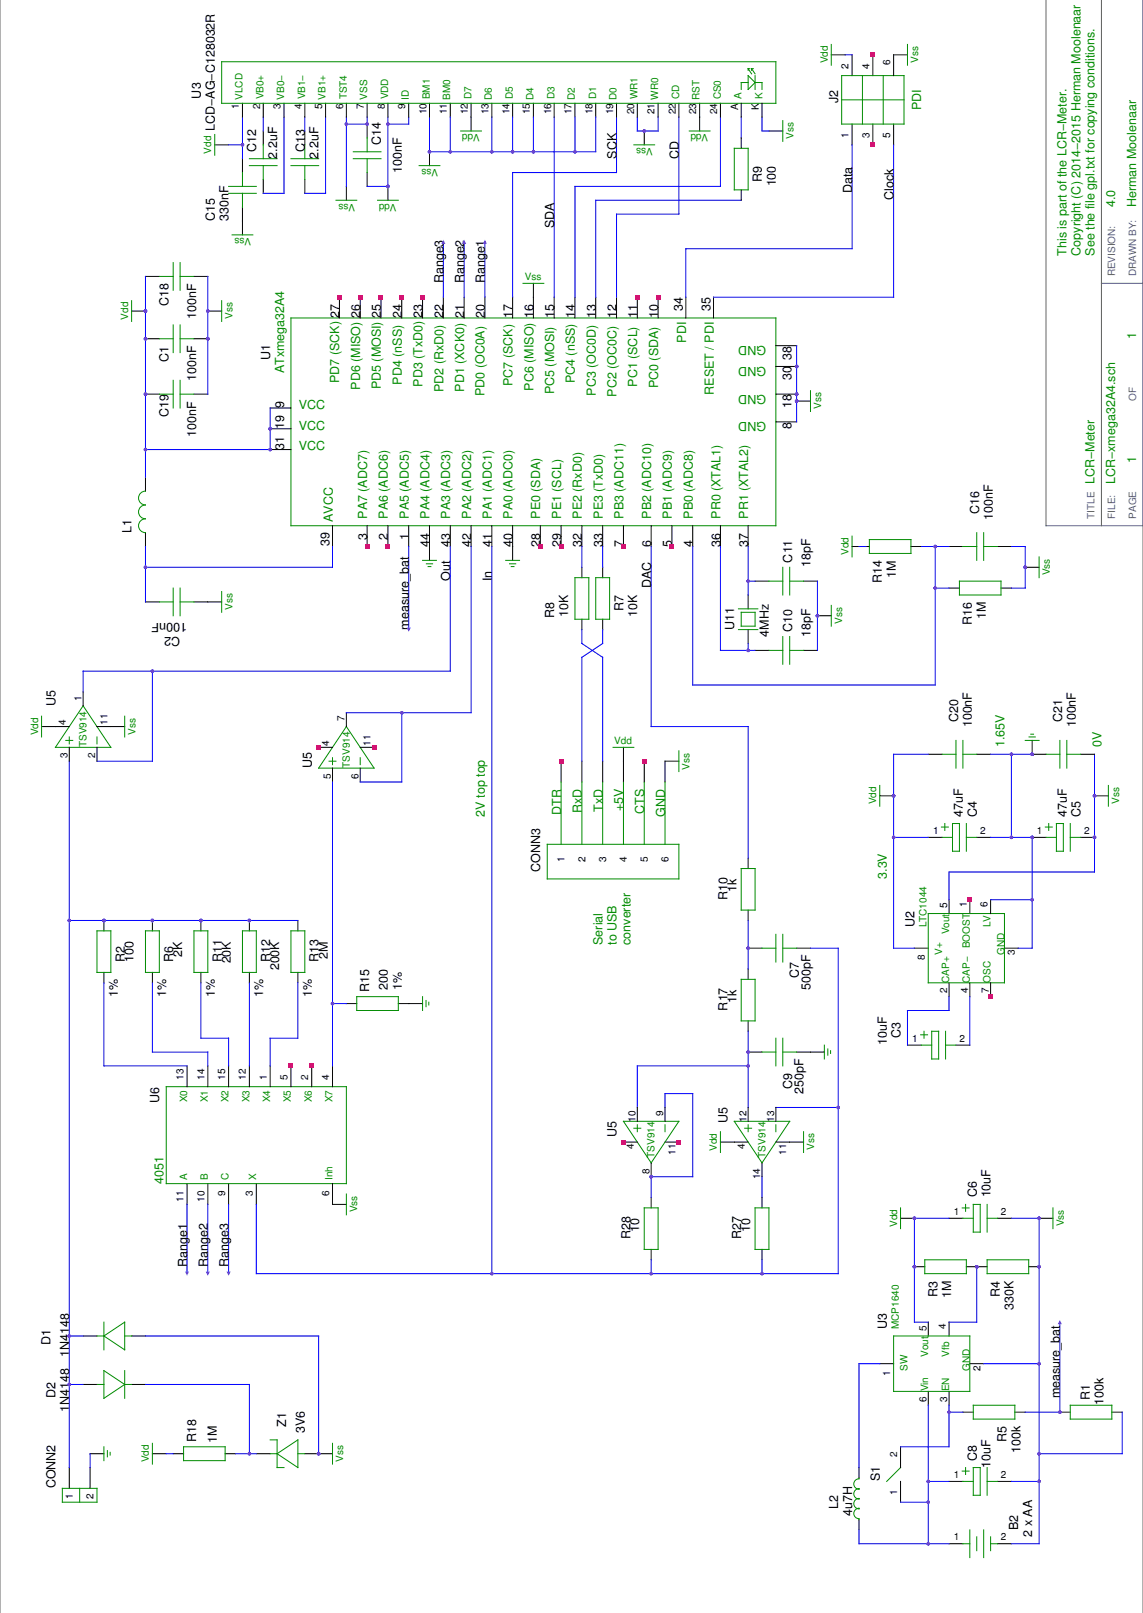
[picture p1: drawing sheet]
<svg xmlns="http://www.w3.org/2000/svg" width="419mm" height="592mm" viewBox="0 0 419 592" stroke-linecap="round" stroke-linejoin="round" font-family="sans-serif">
<defs><g id="words">
<g font-size="4.6">
<text x="73.7" y="36.1" transform="rotate(-90 73.7 36.1)">U3</text>
<text x="307.3" y="37.9" transform="rotate(-90 307.3 37.9)">J2</text>
<text x="78.7" y="48" transform="rotate(-90 78.7 48)">LCD−AG−C128032R</text>
<text x="139.7" y="53.1" transform="rotate(-90 139.7 53.1)">C14</text>
<text x="94" y="55.7" transform="rotate(-90 94 55.7)">C12</text>
<text x="101.6" y="58.2" transform="rotate(-90 101.6 58.2)">2.2uF</text>
<text x="111.8" y="55.7" transform="rotate(-90 111.8 55.7)">C13</text>
<text x="116.8" y="58.2" transform="rotate(-90 116.8 58.2)">2.2uF</text>
<text x="226.1" y="58.2" transform="rotate(-90 226.1 58.2)">SCK</text>
<text x="248.9" y="58.2" transform="rotate(-90 248.9 58.2)">CD</text>
<text x="147.3" y="63.3" transform="rotate(-90 147.3 63.3)">100nF</text>
<text x="279.4" y="66.6" transform="rotate(-90 279.4 66.6)">R9</text>
<text x="284.5" y="68.4" transform="rotate(-90 284.5 68.4)">100</text>
<text x="312.4" y="70.9" transform="rotate(-90 312.4 70.9)">Data</text>
<text x="327.7" y="73.4" transform="rotate(-90 327.7 73.4)">Clock</text>
<text x="78.7" y="81.1" transform="rotate(-90 78.7 81.1)">C15</text>
<text x="83.8" y="81.1" transform="rotate(-90 83.8 81.1)">330nF</text>
<text x="203.2" y="83.6" transform="rotate(-90 203.2 83.6)">SDA</text>
<text x="162.6" y="103.9" transform="rotate(-90 162.6 103.9)">Range3</text>
<text x="170.2" y="103.9" transform="rotate(-90 170.2 103.9)">Range2</text>
<text x="177.8" y="103.9" transform="rotate(-90 177.8 103.9)">Range1</text>
<text x="61.8" y="112.3" transform="rotate(-90 61.8 112.3)">C18</text>
<text x="71.9" y="116.9" transform="rotate(-90 71.9 116.9)">100nF</text>
<text x="250.3" y="114.2" transform="rotate(-90 250.3 114.2)">34</text>
<text x="260.5" y="114.2" transform="rotate(-90 260.5 114.2)">35</text>
<text x="99.1" y="131.9" transform="rotate(-90 99.1 131.9)">U1</text>
<text x="290.3" y="131.9" transform="rotate(-90 290.3 131.9)">38</text>
<text x="61.8" y="132.6" transform="rotate(-90 61.8 132.6)">C1</text>
<text x="71.9" y="139.8" transform="rotate(-90 71.9 139.8)">100nF</text>
<text x="290.3" y="139.5" transform="rotate(-90 290.3 139.5)">30</text>
<text x="104.1" y="149.6" transform="rotate(-90 104.1 149.6)">9</text>
<text x="290.3" y="149.7" transform="rotate(-90 290.3 149.7)">18</text>
<text x="61.8" y="153" transform="rotate(-90 61.8 153)">C19</text>
<text x="71.9" y="160.1" transform="rotate(-90 71.9 160.1)">100nF</text>
<text x="104.1" y="157.3" transform="rotate(-90 104.1 157.3)">19</text>
<text x="290.3" y="157.3" transform="rotate(-90 290.3 157.3)">8</text>
<text x="104.1" y="164.9" transform="rotate(-90 104.1 164.9)">31</text>
<text x="359" y="188.5" transform="rotate(-90 359 188.5)">C16</text>
<text x="364" y="190.6" transform="rotate(-90 364 190.6)">100nF</text>
<text x="48.3" y="195.4" transform="rotate(-90 48.3 195.4)">L1</text>
<text x="134.6" y="197.9" transform="rotate(-90 134.6 197.9)">3</text>
<text x="142.2" y="197.9" transform="rotate(-90 142.2 197.9)">2</text>
<text x="149.9" y="197.9" transform="rotate(-90 149.9 197.9)">1</text>
<text x="120.8" y="200.3" transform="rotate(-90 120.8 200.3)">39</text>
<text x="157.5" y="200.4" transform="rotate(-90 157.5 200.4)">44</text>
<text x="165.1" y="200.4" transform="rotate(-90 165.1 200.4)">43</text>
<text x="172.7" y="200.4" transform="rotate(-90 172.7 200.4)">42</text>
<text x="180.3" y="200.4" transform="rotate(-90 180.3 200.4)">41</text>
<text x="188" y="200.4" transform="rotate(-90 188 200.4)">40</text>
<text x="198.1" y="200.4" transform="rotate(-90 198.1 200.4)">28</text>
<text x="205.7" y="200.4" transform="rotate(-90 205.7 200.4)">29</text>
<text x="213.4" y="200.4" transform="rotate(-90 213.4 200.4)">32</text>
<text x="221" y="200.4" transform="rotate(-90 221 200.4)">33</text>
<text x="228.6" y="200.4" transform="rotate(-90 228.6 200.4)">7</text>
<text x="238.8" y="200.4" transform="rotate(-90 238.8 200.4)">6</text>
<text x="246.4" y="200.4" transform="rotate(-90 246.4 200.4)">5</text>
<text x="254" y="200.4" transform="rotate(-90 254 200.4)">4</text>
<text x="264.2" y="200.4" transform="rotate(-90 264.2 200.4)">36</text>
<text x="274.3" y="200.4" transform="rotate(-90 274.3 200.4)">37</text>
<text x="290.4" y="206.3" transform="rotate(-90 290.4 206.3)">C11</text>
<text x="297.2" y="208.1" transform="rotate(-90 297.2 208.1)">18pF</text>
<text x="165.1" y="213.1" transform="rotate(-90 165.1 213.1)">Out</text>
<text x="180.3" y="213.1" transform="rotate(-90 180.3 213.1)">In</text>
<text x="238.8" y="215.7" transform="rotate(-90 238.8 215.7)">DAC</text>
<text x="323.4" y="213.9" transform="rotate(-90 323.4 213.9)">R14</text>
<text x="328.5" y="211.9" transform="rotate(-90 328.5 211.9)">1M</text>
<text x="203.2" y="226.6" transform="rotate(-90 203.2 226.6)">R8</text>
<text x="208.3" y="226.4" transform="rotate(-90 208.3 226.4)">10K</text>
<text x="228.6" y="224.1" transform="rotate(-90 228.6 224.1)">R7</text>
<text x="233.7" y="226.4" transform="rotate(-90 233.7 226.4)">10K</text>
<text x="361.5" y="227.1" transform="rotate(-90 361.5 227.1)">1M</text>
<text x="66" y="233.5" transform="rotate(-180 66 233.5)">C2</text>
<text x="68.6" y="228.4" transform="rotate(-180 68.6 228.4)">100nF</text>
<text x="149.9" y="230.9" transform="rotate(-90 149.9 230.9)">measure_bat</text>
<text x="269.2" y="230.9" transform="rotate(-90 269.2 230.9)">U11</text>
<text x="281.9" y="233.5" transform="rotate(-90 281.9 233.5)">4MHz</text>
<text x="290.4" y="231.7" transform="rotate(-90 290.4 231.7)">C10</text>
<text x="297.2" y="233.5" transform="rotate(-90 297.2 233.5)">18pF</text>
<text x="356.4" y="229.2" transform="rotate(-90 356.4 229.2)">R16</text>
<text x="20.3" y="258.9" transform="rotate(-90 20.3 258.9)">U5</text>
<text x="351.4" y="264.7" transform="rotate(-90 351.4 264.7)">C20</text>
<text x="356.4" y="266.8" transform="rotate(-90 356.4 266.8)">100nF</text>
<text x="389.5" y="264.7" transform="rotate(-90 389.5 264.7)">C21</text>
<text x="394.5" y="266.8" transform="rotate(-90 394.5 266.8)">100nF</text>
<text x="114.3" y="281.7" transform="rotate(-90 114.3 281.7)">U5</text>
<text x="353.1" y="299.5" transform="rotate(-90 353.1 299.5)">47uF</text>
<text x="358.1" y="299.5" transform="rotate(-90 358.1 299.5)">C4</text>
<text x="391.2" y="299.5" transform="rotate(-90 391.2 299.5)">47uF</text>
<text x="396.2" y="299.5" transform="rotate(-90 396.2 299.5)">C5</text>
<text x="198.1" y="319.8" transform="rotate(-90 198.1 319.8)">CONN3</text>
<text x="266.7" y="330" transform="rotate(-90 266.7 330)">R10</text>
<text x="270" y="327.2" transform="rotate(-90 270 327.2)">1k</text>
<text x="335.3" y="340.1" transform="rotate(-90 335.3 340.1)">U2</text>
<text x="45.7" y="352.8" transform="rotate(-90 45.7 352.8)">R2</text>
<text x="49" y="352.9" transform="rotate(-90 49 352.9)">100</text>
<text x="63.5" y="352.8" transform="rotate(-90 63.5 352.8)">R6</text>
<text x="66.8" y="350.8" transform="rotate(-90 66.8 350.8)">2K</text>
<text x="81.3" y="352.8" transform="rotate(-90 81.3 352.8)">R11</text>
<text x="84.6" y="353.4" transform="rotate(-90 84.6 353.4)">20K</text>
<text x="99.1" y="352.8" transform="rotate(-90 99.1 352.8)">R12</text>
<text x="116.8" y="352.8" transform="rotate(-90 116.8 352.8)">R13</text>
<text x="120.2" y="351.6" transform="rotate(-90 120.2 351.6)">2M</text>
<text x="102.4" y="355.9" transform="rotate(-90 102.4 355.9)">200K</text>
<text x="293" y="358.7" transform="rotate(-90 293 358.7)">C7</text>
<text x="43.2" y="365.5" transform="rotate(-90 43.2 365.5)">1%</text>
<text x="61" y="365.5" transform="rotate(-90 61 365.5)">1%</text>
<text x="78.7" y="365.5" transform="rotate(-90 78.7 365.5)">1%</text>
<text x="96.5" y="365.5" transform="rotate(-90 96.5 365.5)">1%</text>
<text x="114.3" y="365.5" transform="rotate(-90 114.3 365.5)">1%</text>
<text x="135.4" y="363.8" transform="rotate(-90 135.4 363.8)">R15</text>
<text x="142.2" y="363" transform="rotate(-90 142.2 363)">200</text>
<text x="147.3" y="363" transform="rotate(-90 147.3 363)">1%</text>
<text x="297.2" y="363" transform="rotate(-90 297.2 363)">500pF</text>
<text x="266.7" y="370.6" transform="rotate(-90 266.7 370.6)">R17</text>
<text x="270" y="367.9" transform="rotate(-90 270 367.9)">1k</text>
<text x="325.1" y="383.3" transform="rotate(-90 325.1 383.3)">10uF</text>
<text x="330.2" y="380.8" transform="rotate(-90 330.2 380.8)">C3</text>
<text x="290.4" y="399.3" transform="rotate(-90 290.4 399.3)">C9</text>
<text x="294.6" y="401.1" transform="rotate(-90 294.6 401.1)">250pF</text>
<text x="58.4" y="404.4" transform="rotate(-90 58.4 404.4)">U6</text>
<text x="266.7" y="412" transform="rotate(-90 266.7 412)">U5</text>
<text x="226.1" y="417.1" transform="rotate(-90 226.1 417.1)">U5</text>
<text x="358.1" y="439.2" transform="rotate(-90 358.1 439.2)">C6</text>
<text x="363.2" y="439.2" transform="rotate(-90 363.2 439.2)">10uF</text>
<text x="231.1" y="454.4" transform="rotate(-90 231.1 454.4)">R28</text>
<text x="234.4" y="451.9" transform="rotate(-90 234.4 451.9)">10</text>
<text x="271.8" y="454.4" transform="rotate(-90 271.8 454.4)">R27</text>
<text x="275" y="451.9" transform="rotate(-90 275 451.9)">10</text>
<text x="68.6" y="464.6" transform="rotate(-90 68.6 464.6)">Range1</text>
<text x="76.2" y="464.6" transform="rotate(-90 76.2 464.6)">Range2</text>
<text x="83.8" y="464.6" transform="rotate(-90 83.8 464.6)">Range3</text>
<text x="343.7" y="475.5" transform="rotate(-90 343.7 475.5)">R3</text>
<text x="348.8" y="476.1" transform="rotate(-90 348.8 476.1)">1M</text>
<text x="366.6" y="475.5" transform="rotate(-90 366.6 475.5)">R4</text>
<text x="371.6" y="480.4" transform="rotate(-90 371.6 480.4)">330K</text>
<text x="325.1" y="487.5" transform="rotate(-90 325.1 487.5)">U3</text>
<text x="18.6" y="493.3" transform="rotate(-90 18.6 493.3)">D1</text>
<text x="25.4" y="497.6" transform="rotate(-90 25.4 497.6)">1N4148</text>
<text x="20.3" y="512.9" transform="rotate(-90 20.3 512.9)">D2</text>
<text x="388.6" y="512.9" transform="rotate(-90 388.6 512.9)">measure_bat</text>
<text x="399.6" y="513.6" transform="rotate(-90 399.6 513.6)">R1</text>
<text x="404.7" y="515.2" transform="rotate(-90 404.7 515.2)">100k</text>
<text x="25.4" y="517.9" transform="rotate(-90 25.4 517.9)">1N4148</text>
<text x="104.9" y="523.3" transform="rotate(-90 104.9 523.3)">Z1</text>
<text x="111.8" y="525.6" transform="rotate(-90 111.8 525.6)">3V6</text>
<text x="71.9" y="528.9" transform="rotate(-90 71.9 528.9)">R18</text>
<text x="79.5" y="529.4" transform="rotate(-90 79.5 529.4)">1M</text>
<text x="369.1" y="528.9" transform="rotate(-90 369.1 528.9)">R5</text>
<text x="374.2" y="533" transform="rotate(-90 374.2 533)">100k</text>
<text x="358.1" y="535.7" transform="rotate(-90 358.1 535.7)">C8</text>
<text x="363.2" y="538.3" transform="rotate(-90 363.2 538.3)">10uF</text>
<text x="20.3" y="545.9" transform="rotate(-90 20.3 545.9)">CONN2</text>
<text x="322.6" y="543.3" transform="rotate(-90 322.6 543.3)">S1</text>
<text x="307.3" y="553.5" transform="rotate(-90 307.3 553.5)">L2</text>
<text x="312.4" y="556" transform="rotate(-90 312.4 556)">4u7H</text>
<text x="373.4" y="561.1" transform="rotate(-90 373.4 561.1)">B2</text>
<text x="378.5" y="563.7" transform="rotate(-90 378.5 563.7)">2 x AA</text>
</g>
<g font-size="4.6" fill="#008b00">
<text x="337.8" y="40.4" transform="rotate(-90 337.8 40.4)">PDI</text>
<text x="408.9" y="76" transform="rotate(-90 408.9 76)">4.0</text>
<text x="416.6" y="76" transform="rotate(-90 416.6 76)">Herman Moolenaar</text>
<text x="391" y="93.8" transform="rotate(-90 391 93.8)">This is part of the LCR−Meter.</text>
<text x="396.2" y="93.8" transform="rotate(-90 396.2 93.8)">Copyright (C) 2014−2015 Herman Moolenaar</text>
<text x="401.3" y="93.8" transform="rotate(-90 401.3 93.8)">See the file gpl.txt for copying conditions.</text>
<text x="251.6" y="125.7" transform="rotate(-90 251.6 125.7)">PDI</text>
<text x="416.6" y="124.2" transform="rotate(-90 416.6 124.2)">1</text>
<text x="280.9" y="126.9" transform="rotate(-180 280.9 126.9)">GND</text>
<text x="104.1" y="136.9" transform="rotate(-90 104.1 136.9)">ATxmega32A4</text>
<text x="280.9" y="134.6" transform="rotate(-180 280.9 134.6)">GND</text>
<text x="124.3" y="140.4" transform="rotate(-90 124.3 140.4)">PD7 (SCK) 27</text>
<text x="132.1" y="143" transform="rotate(-90 132.1 143)">PD6 (MISO) 26</text>
<text x="139.7" y="142.8" transform="rotate(-90 139.7 142.8)">PD5 (MOSI) 25</text>
<text x="147.3" y="141" transform="rotate(-90 147.3 141)">PD4 (nSS) 24</text>
<text x="154.9" y="141.9" transform="rotate(-90 154.9 141.9)">PD3 (TxD0) 23</text>
<text x="162.6" y="143.7" transform="rotate(-90 162.6 143.7)">PD2 (RxD0) 22</text>
<text x="170.2" y="143.7" transform="rotate(-90 170.2 143.7)">PD1 (XCK0) 21</text>
<text x="188" y="141.6" transform="rotate(-90 188 141.6)">PC7 (SCK) 17</text>
<text x="195.6" y="143.3" transform="rotate(-90 195.6 143.3)">PC6 (MISO) 16</text>
<text x="210.8" y="140.6" transform="rotate(-90 210.8 140.6)">PC4 (nSS) 14</text>
<text x="233.7" y="141.9" transform="rotate(-90 233.7 141.9)">PC1 (SCL) 11</text>
<text x="241.3" y="142.5" transform="rotate(-90 241.3 142.5)">PC0 (SDA) 10</text>
<text x="109.5" y="149.9">VCC</text>
<text x="177.7" y="145.3" transform="rotate(-90 177.7 145.3)">PD0 (OC0A) 20</text>
<text x="203.2" y="144.7" transform="rotate(-90 203.2 144.7)">PC5 (MOSI) 15</text>
<text x="218.4" y="145.1" transform="rotate(-90 218.4 145.1)">PC3 (OC0D) 13</text>
<text x="226.1" y="145.4" transform="rotate(-90 226.1 145.4)">PC2 (OC0C) 12</text>
<text x="261.7" y="144.8" transform="rotate(-90 261.7 144.8)">RESET / PDI</text>
<text x="280.9" y="144.7" transform="rotate(-180 280.9 144.7)">GND</text>
<text x="280.9" y="154.9" transform="rotate(-180 280.9 154.9)">GND</text>
<text x="109.5" y="157.5">VCC</text>
<text x="109.5" y="165.2">VCC</text>
<text x="416.6" y="170" transform="rotate(-90 416.6 170)">1</text>
<text x="401.3" y="177.6" transform="rotate(-90 401.3 177.6)">LCR−Meter</text>
<text x="408.9" y="177.6" transform="rotate(-90 408.9 177.6)">LCR−xmega32A4.sch</text>
<text x="122" y="191.4" transform="rotate(-90 122 191.4)">AVCC</text>
<text x="134.6" y="190.3" transform="rotate(-90 134.6 190.3)">PA7 (ADC7)</text>
<text x="142.2" y="190.3" transform="rotate(-90 142.2 190.3)">PA6 (ADC6)</text>
<text x="149.9" y="190.3" transform="rotate(-90 149.9 190.3)">PA5 (ADC5)</text>
<text x="157.5" y="190.3" transform="rotate(-90 157.5 190.3)">PA4 (ADC4)</text>
<text x="165.1" y="190.3" transform="rotate(-90 165.1 190.3)">PA3 (ADC3)</text>
<text x="172.7" y="190.3" transform="rotate(-90 172.7 190.3)">PA2 (ADC2)</text>
<text x="180.3" y="190.3" transform="rotate(-90 180.3 190.3)">PA1 (ADC1)</text>
<text x="188" y="190.3" transform="rotate(-90 188 190.3)">PA0 (ADC0)</text>
<text x="198.1" y="190.3" transform="rotate(-90 198.1 190.3)">PE0 (SDA)</text>
<text x="205.7" y="190.3" transform="rotate(-90 205.7 190.3)">PE1 (SCL)</text>
<text x="213.4" y="190.3" transform="rotate(-90 213.4 190.3)">PE2 (RxD0)</text>
<text x="221" y="190.3" transform="rotate(-90 221 190.3)">PE3 (TxD0)</text>
<text x="228.6" y="190.3" transform="rotate(-90 228.6 190.3)">PB3 (ADC11)</text>
<text x="238.8" y="190.3" transform="rotate(-90 238.8 190.3)">PB2 (ADC10)</text>
<text x="246.4" y="190.3" transform="rotate(-90 246.4 190.3)">PB1 (ADC9)</text>
<text x="254" y="190.3" transform="rotate(-90 254 190.3)">PB0 (ADC8)</text>
<text x="264.2" y="190.3" transform="rotate(-90 264.2 190.3)">PR0 (XTAL1)</text>
<text x="274.3" y="190.3" transform="rotate(-90 274.3 190.3)">PR1 (XTAL2)</text>
<text x="368.3" y="274.1" transform="rotate(-90 368.3 274.1)">1.65V</text>
<text x="403.9" y="274.1" transform="rotate(-90 403.9 274.1)">0V</text>
<text x="177.8" y="299.5" transform="rotate(-90 177.8 299.5)">2V top top</text>
<text x="205.7" y="298.8" transform="rotate(-90 205.7 298.8)">DTR</text>
<text x="213.4" y="298.3" transform="rotate(-90 213.4 298.3)">RxD</text>
<text x="221" y="297.8" transform="rotate(-90 221 297.8)">TxD</text>
<text x="228.5" y="297.6" transform="rotate(-90 228.5 297.6)">+5V</text>
<text x="236.2" y="298.5" transform="rotate(-90 236.2 298.5)">CTS</text>
<text x="243.8" y="299.5" transform="rotate(-90 243.8 299.5)">GND</text>
<text x="325.1" y="322.4" transform="rotate(-90 325.1 322.4)">3.3V</text>
<text x="220.9" y="346.6" transform="rotate(-90 220.9 346.6)">Serial</text>
<text x="226" y="346.6" transform="rotate(-90 226 346.6)">to USB</text>
<text x="231.1" y="346.6" transform="rotate(-90 231.1 346.6)">converter</text>
<text x="59.9" y="434.1" transform="rotate(-90 59.9 434.1)">4051</text>
</g>
<g font-size="3.7" fill="#008b00">
<text x="303.5" y="23.3" transform="rotate(-90 303.5 23.3)">Vdd</text>
<text x="336.7" y="23.1" transform="rotate(-90 336.7 23.1)">Vss</text>
<text x="88.9" y="36.6" transform="rotate(-90 88.9 36.6)">VLCD</text>
<text x="96.6" y="36.5" transform="rotate(-90 96.6 36.5)">VB0+</text>
<text x="104.1" y="36.6" transform="rotate(-90 104.1 36.6)">VB0−</text>
<text x="111.9" y="36.5" transform="rotate(-90 111.9 36.5)">VB1−</text>
<text x="119.4" y="36.6" transform="rotate(-90 119.4 36.6)">VB1+</text>
<text x="127.1" y="36.5" transform="rotate(-90 127.1 36.5)">TST4</text>
<text x="134.6" y="36.6" transform="rotate(-90 134.6 36.6)">VSS</text>
<text x="142.4" y="36.5" transform="rotate(-90 142.4 36.5)">VDD</text>
<text x="149.9" y="36.6" transform="rotate(-90 149.9 36.6)">ID</text>
<text x="157.6" y="36.5" transform="rotate(-90 157.6 36.5)">BM1</text>
<text x="165.1" y="36.6" transform="rotate(-90 165.1 36.6)">BM0</text>
<text x="172.8" y="36.5" transform="rotate(-90 172.8 36.5)">D7</text>
<text x="180.3" y="36.6" transform="rotate(-90 180.3 36.6)">D6</text>
<text x="188.1" y="36.5" transform="rotate(-90 188.1 36.5)">D5</text>
<text x="195.6" y="36.6" transform="rotate(-90 195.6 36.6)">D4</text>
<text x="203.3" y="36.5" transform="rotate(-90 203.3 36.5)">D3</text>
<text x="210.8" y="36.6" transform="rotate(-90 210.8 36.6)">D2</text>
<text x="218.6" y="36.5" transform="rotate(-90 218.6 36.5)">D1</text>
<text x="226.1" y="36.6" transform="rotate(-90 226.1 36.6)">D0</text>
<text x="233.8" y="36.5" transform="rotate(-90 233.8 36.5)">WR1</text>
<text x="241.3" y="36.6" transform="rotate(-90 241.3 36.6)">WR0</text>
<text x="249" y="36.5" transform="rotate(-90 249 36.5)">CD</text>
<text x="256.5" y="36.6" transform="rotate(-90 256.5 36.6)">RST</text>
<text x="264.3" y="36.5" transform="rotate(-90 264.3 36.5)">CS0</text>
<text x="271.9" y="36.5" transform="rotate(-90 271.9 36.5)">A</text>
<text x="279.5" y="36.5" transform="rotate(-90 279.5 36.5)">K</text>
<text x="175.9" y="49.3" transform="rotate(-180 175.9 49.3)">Vdd</text>
<text x="259.7" y="49.3" transform="rotate(-180 259.7 49.3)">Vdd</text>
<text x="291" y="51" transform="rotate(-90 291 51)">Vss</text>
<text x="77.5" y="56.3" transform="rotate(-90 77.5 56.3)">Vdd</text>
<text x="239.4" y="54.4" transform="rotate(-180 239.4 54.4)">Vss</text>
<text x="160.7" y="62" transform="rotate(-180 160.7 62)">Vss</text>
<text x="130.2" y="74.7" transform="rotate(-180 130.2 74.7)">Vss</text>
<text x="145.4" y="74.7" transform="rotate(-180 145.4 74.7)">Vdd</text>
<text x="92.1" y="87.4" transform="rotate(-180 92.1 87.4)">Vss</text>
<text x="192.4" y="102.7">Vss</text>
<text x="47" y="117.3" transform="rotate(-90 47 117.3)">Vdd</text>
<text x="85.2" y="117" transform="rotate(-90 85.2 117)">Vss</text>
<text x="301.1" y="150.1" transform="rotate(-90 301.1 150.1)">Vss</text>
<text x="311.1" y="203.6" transform="rotate(-90 311.1 203.6)">Vdd</text>
<text x="384.9" y="211" transform="rotate(-90 384.9 211)">Vss</text>
<text x="85.2" y="223.7" transform="rotate(-90 85.2 223.7)">Vss</text>
<text x="308.7" y="228.8" transform="rotate(-90 308.7 228.8)">Vss</text>
<text x="14" y="269.7" transform="rotate(-90 14 269.7)">Vdd</text>
<text x="49.7" y="269.4" transform="rotate(-90 49.7 269.4)">Vss</text>
<text x="31.7" y="274" transform="rotate(-90 31.7 274)">TSV914</text>
<text x="225.2" y="272.8">Vdd</text>
<text x="128.3" y="281.7" transform="rotate(-90 128.3 281.7)">TSV914</text>
<text x="252.9" y="282.4" transform="rotate(-90 252.9 282.4)">Vss</text>
<text x="321.3" y="295.1" transform="rotate(-90 321.3 295.1)">Vdd</text>
<text x="410.3" y="294.8" transform="rotate(-90 410.3 294.8)">Vss</text>
<text x="339.7" y="340.1" transform="rotate(-90 339.7 340.1)">LTC1044</text>
<text x="363.2" y="340.1" transform="rotate(-90 363.2 340.1)">LV</text>
<text x="348" y="342.7" transform="rotate(-90 348 342.7)">Vout</text>
<text x="355.6" y="347.8" transform="rotate(-90 355.6 347.8)">BOOST</text>
<text x="345.4" y="350.3" transform="rotate(-90 345.4 350.3)">V+</text>
<text x="368.3" y="350.3" transform="rotate(-90 368.3 350.3)">GND</text>
<text x="348" y="360.5" transform="rotate(-90 348 360.5)">CAP+</text>
<text x="355.6" y="360.5" transform="rotate(-90 355.6 360.5)">CAP−</text>
<text x="363.2" y="360.5" transform="rotate(-90 363.2 360.5)">OSC</text>
<text x="68.6" y="404.3" transform="rotate(-90 68.6 404.3)">X0</text>
<text x="76.2" y="404.3" transform="rotate(-90 76.2 404.3)">X1</text>
<text x="83.8" y="404.3" transform="rotate(-90 83.8 404.3)">X2</text>
<text x="91.4" y="404.3" transform="rotate(-90 91.4 404.3)">X3</text>
<text x="99.1" y="404.3" transform="rotate(-90 99.1 404.3)">X4</text>
<text x="106.7" y="404.3" transform="rotate(-90 106.7 404.3)">X5</text>
<text x="114.3" y="404.3" transform="rotate(-90 114.3 404.3)">X6</text>
<text x="121.9" y="404.3" transform="rotate(-90 121.9 404.3)">X7</text>
<text x="240" y="424.6" transform="rotate(-90 240 424.6)">TSV914</text>
<text x="262.9" y="422.1" transform="rotate(-90 262.9 422.1)">Vdd</text>
<text x="280.7" y="424.6" transform="rotate(-90 280.7 424.6)">TSV914</text>
<text x="298.6" y="421.8" transform="rotate(-90 298.6 421.8)">Vss</text>
<text x="68.6" y="432.9" transform="rotate(-90 68.6 432.9)">A</text>
<text x="76.2" y="432.9" transform="rotate(-90 76.2 432.9)">B</text>
<text x="83.8" y="432.9" transform="rotate(-90 83.8 432.9)">C</text>
<text x="94" y="432.9" transform="rotate(-90 94 432.9)">X</text>
<text x="121.9" y="432.9" transform="rotate(-90 121.9 432.9)">Inh</text>
<text x="130.9" y="444.7" transform="rotate(-90 130.9 444.7)">Vss</text>
<text x="390" y="449.8" transform="rotate(-90 390 449.8)">Vss</text>
<text x="328.9" y="450" transform="rotate(-90 328.9 450)">Vdd</text>
<text x="329.6" y="487.5" transform="rotate(-90 329.6 487.5)">MCP1640</text>
<text x="340.4" y="497.6" transform="rotate(-90 340.4 497.6)">Vout</text>
<text x="348" y="497.6" transform="rotate(-90 348 497.6)">Vfb</text>
<text x="332.7" y="502.7" transform="rotate(-90 332.7 502.7)">SW</text>
<text x="355.6" y="502.7" transform="rotate(-90 355.6 502.7)">GND</text>
<text x="340.4" y="510.3" transform="rotate(-90 340.4 510.3)">Vin</text>
<text x="348" y="510.3" transform="rotate(-90 348 510.3)">EN</text>
<text x="54.6" y="536.4" transform="rotate(-90 54.6 536.4)">Vdd</text>
<text x="125.9" y="536.1" transform="rotate(-90 125.9 536.1)">Vss</text>
</g>
<g font-size="3.7">
<text x="326.4" y="23.9" transform="rotate(-90 326.4 23.9)">6</text>
<text x="311.1" y="25.2" transform="rotate(-90 311.1 25.2)">2</text>
<text x="318.8" y="25.2" transform="rotate(-90 318.8 25.2)">4</text>
<text x="87.6" y="39.9" transform="rotate(-90 87.6 39.9)">1</text>
<text x="95.4" y="39.8" transform="rotate(-90 95.4 39.8)">2</text>
<text x="102.9" y="39.9" transform="rotate(-90 102.9 39.9)">3</text>
<text x="110.6" y="39.8" transform="rotate(-90 110.6 39.8)">4</text>
<text x="118.1" y="39.9" transform="rotate(-90 118.1 39.9)">5</text>
<text x="125.9" y="39.8" transform="rotate(-90 125.9 39.8)">6</text>
<text x="133.3" y="39.9" transform="rotate(-90 133.3 39.9)">7</text>
<text x="141.1" y="39.8" transform="rotate(-90 141.1 39.8)">8</text>
<text x="148.6" y="39.9" transform="rotate(-90 148.6 39.9)">9</text>
<text x="156.3" y="41.8" transform="rotate(-90 156.3 41.8)">10</text>
<text x="163.8" y="42" transform="rotate(-90 163.8 42)">11</text>
<text x="171.6" y="41.8" transform="rotate(-90 171.6 41.8)">12</text>
<text x="179.1" y="42" transform="rotate(-90 179.1 42)">13</text>
<text x="186.8" y="41.8" transform="rotate(-90 186.8 41.8)">14</text>
<text x="194.3" y="42" transform="rotate(-90 194.3 42)">15</text>
<text x="202.1" y="41.8" transform="rotate(-90 202.1 41.8)">16</text>
<text x="209.5" y="42" transform="rotate(-90 209.5 42)">17</text>
<text x="217.3" y="41.8" transform="rotate(-90 217.3 41.8)">18</text>
<text x="224.8" y="42" transform="rotate(-90 224.8 42)">19</text>
<text x="232.5" y="41.8" transform="rotate(-90 232.5 41.8)">20</text>
<text x="240" y="42" transform="rotate(-90 240 42)">21</text>
<text x="247.8" y="41.8" transform="rotate(-90 247.8 41.8)">22</text>
<text x="255.3" y="42" transform="rotate(-90 255.3 42)">23</text>
<text x="263" y="41.8" transform="rotate(-90 263 41.8)">24</text>
<text x="270.6" y="40.2" transform="rotate(-90 270.6 40.2)">A</text>
<text x="278.3" y="40.2" transform="rotate(-90 278.3 40.2)">K</text>
<text x="311.1" y="50.6" transform="rotate(-90 311.1 50.6)">1</text>
<text x="318.8" y="50.6" transform="rotate(-90 318.8 50.6)">3</text>
<text x="326.4" y="50.6" transform="rotate(-90 326.4 50.6)">5</text>
<text x="29.8" y="257" transform="rotate(-90 29.8 257)">1</text>
<text x="24.1" y="265.9" transform="rotate(-90 24.1 265.9)">4</text>
<text x="39.4" y="265.9" transform="rotate(-90 39.4 265.9)">11</text>
<text x="126.4" y="264.6" transform="rotate(-90 126.4 264.6)">7</text>
<text x="120.6" y="273.5" transform="rotate(-90 120.6 273.5)">4</text>
<text x="135.9" y="273.5" transform="rotate(-90 135.9 273.5)">11</text>
<text x="24.8" y="277.9" transform="rotate(-90 24.8 277.9)">3</text>
<text x="34.9" y="277.9" transform="rotate(-90 34.9 277.9)">2</text>
<text x="121.3" y="285.5" transform="rotate(-90 121.3 285.5)">5</text>
<text x="131.4" y="285.5" transform="rotate(-90 131.4 285.5)">6</text>
<text x="342.1" y="305.9">1</text>
<text x="359.4" y="305.9">2</text>
<text x="380.2" y="305.9">1</text>
<text x="397.5" y="305.9">2</text>
<text x="207" y="316" transform="rotate(-90 207 316)">1</text>
<text x="214.6" y="316" transform="rotate(-90 214.6 316)">2</text>
<text x="222.2" y="316" transform="rotate(-90 222.2 316)">3</text>
<text x="229.9" y="316" transform="rotate(-90 229.9 316)">4</text>
<text x="237.5" y="316" transform="rotate(-90 237.5 316)">5</text>
<text x="245.1" y="316" transform="rotate(-90 245.1 316)">6</text>
<text x="347.3" y="333.2" transform="rotate(-90 347.3 333.2)">5</text>
<text x="354.5" y="332.7" transform="rotate(-90 354.5 332.7)">1</text>
<text x="362.1" y="332.7" transform="rotate(-90 362.1 332.7)">6</text>
<text x="339.1" y="352.2" transform="rotate(-90 339.1 352.2)">8</text>
<text x="372.2" y="350.4" transform="rotate(-90 372.2 350.4)">3</text>
<text x="347.3" y="364.3" transform="rotate(-90 347.3 364.3)">2</text>
<text x="355" y="364.3" transform="rotate(-90 355 364.3)">4</text>
<text x="362.6" y="364.3" transform="rotate(-90 362.6 364.3)">7</text>
<text x="334.5" y="382.1">1</text>
<text x="351.8" y="382.1">2</text>
<text x="67.3" y="396" transform="rotate(-90 67.3 396)">13</text>
<text x="74.9" y="396" transform="rotate(-90 74.9 396)">14</text>
<text x="82.5" y="396" transform="rotate(-90 82.5 396)">15</text>
<text x="90.2" y="396" transform="rotate(-90 90.2 396)">12</text>
<text x="97.8" y="396" transform="rotate(-90 97.8 396)">1</text>
<text x="105.4" y="396" transform="rotate(-90 105.4 396)">5</text>
<text x="113" y="396" transform="rotate(-90 113 396)">2</text>
<text x="120.6" y="396" transform="rotate(-90 120.6 396)">4</text>
<text x="233" y="411.5" transform="rotate(-90 233 411.5)">10</text>
<text x="243.2" y="409.5" transform="rotate(-90 243.2 409.5)">9</text>
<text x="273.7" y="411.5" transform="rotate(-90 273.7 411.5)">12</text>
<text x="283.8" y="411.5" transform="rotate(-90 283.8 411.5)">13</text>
<text x="232.4" y="421.6" transform="rotate(-90 232.4 421.6)">4</text>
<text x="247.6" y="423.6" transform="rotate(-90 247.6 423.6)">11</text>
<text x="273" y="421.6" transform="rotate(-90 273 421.6)">4</text>
<text x="288.3" y="423.6" transform="rotate(-90 288.3 423.6)">11</text>
<text x="238.1" y="430.5" transform="rotate(-90 238.1 430.5)">8</text>
<text x="278.8" y="432.5" transform="rotate(-90 278.8 432.5)">14</text>
<text x="67.3" y="440.7" transform="rotate(-90 67.3 440.7)">11</text>
<text x="74.9" y="440.7" transform="rotate(-90 74.9 440.7)">10</text>
<text x="82.5" y="438.7" transform="rotate(-90 82.5 438.7)">9</text>
<text x="92.7" y="438.7" transform="rotate(-90 92.7 438.7)">3</text>
<text x="120.6" y="438.7" transform="rotate(-90 120.6 438.7)">6</text>
<text x="349.8" y="445.6">1</text>
<text x="367" y="445.6">2</text>
<text x="339.7" y="488.1" transform="rotate(-90 339.7 488.1)">5</text>
<text x="346.8" y="487.6" transform="rotate(-90 346.8 487.6)">4</text>
<text x="359.5" y="502.8" transform="rotate(-90 359.5 502.8)">2</text>
<text x="326.4" y="504.6" transform="rotate(-90 326.4 504.6)">1</text>
<text x="339.7" y="514.1" transform="rotate(-90 339.7 514.1)">6</text>
<text x="347.3" y="514.1" transform="rotate(-90 347.3 514.1)">3</text>
<text x="328.9" y="534.5" transform="rotate(-90 328.9 534.5)">2</text>
<text x="349.8" y="542.1">1</text>
<text x="367" y="542.1">2</text>
<text x="26.7" y="549.7" transform="rotate(-90 26.7 549.7)">1</text>
<text x="34.3" y="549.7" transform="rotate(-90 34.3 549.7)">2</text>
<text x="328.9" y="548.4" transform="rotate(-90 328.9 548.4)">1</text>
<text x="349.8" y="564.9">1</text>
<text x="367" y="564.9">2</text>
</g>
<g font-size="3.7" fill="#666">
<text x="408.9" y="101.4" transform="rotate(-90 408.9 101.4)">REVISION:</text>
<text x="416.6" y="101.4" transform="rotate(-90 416.6 101.4)">DRAWN BY:</text>
<text x="416.6" y="147.1" transform="rotate(-90 416.6 147.1)">OF</text>
<text x="401.3" y="190.3" transform="rotate(-90 401.3 190.3)">TITLE</text>
<text x="408.9" y="190.3" transform="rotate(-90 408.9 190.3)">FILE:</text>
<text x="416.6" y="190.3" transform="rotate(-90 416.6 190.3)">PAGE</text>
</g>
</g></defs>
<path d="M106.7 116.6h177.8v76.2h-177.8z" fill="none" stroke="#008b00" stroke-width=".37"/>
<g fill="none" stroke="#000" stroke-width=".37">
<path d="M124.5 109v7.6M132.1 109v7.6M139.7 109v7.6M147.3 109v7.6M154.9 109v7.6M162.6 109v7.6M170.2 109v7.6M177.8 109v7.6M188 109v7.6M195.6 109v7.6M203.2 109v7.6M210.8 109v7.6"/>
<path d="M218.4 109v7.6M226.1 109v7.6M233.7 109v7.6M241.3 109v7.6M251.5 109v7.6M261.6 109v7.6M284.5 134.4h7.6M284.5 126.8h7.6M99.1 157.3h7.6M99.1 149.6h7.6M284.5 144.6h7.6M284.5 154.7h7.6"/>
<path d="M99.1 164.9h7.6M121.9 192.8v7.6M134.6 192.8v7.6M142.2 192.8v7.6M149.9 192.8v7.6M157.5 192.8v7.6M165.1 192.8v7.6M172.7 192.8v7.6M180.3 192.8v7.6M188 192.8v7.6M198.1 192.8v7.6M205.7 192.8v7.6"/>
<path d="M213.4 192.8v7.6M221 192.8v7.6M228.6 192.8v7.6M238.8 192.8v7.6M246.4 192.8v7.6M254 192.8v7.6M264.2 192.8v7.6M274.3 192.8v7.6"/>
</g>
<g fill="#f00">
<path d="M245.6 199.7h1.5v1.5h-1.5z"/>
<path d="M227.8 199.7h1.6v1.5h-1.6z"/>
<path d="M240.5 108.2h1.6v1.6h-1.6z"/>
<path d="M232.9 108.2h1.5v1.6h-1.5z"/>
<path d="M154.2 108.2h1.5v1.6h-1.5z"/>
<path d="M146.6 108.2h1.5v1.6h-1.5z"/>
<path d="M138.9 108.2h1.6v1.6h-1.6z"/>
<path d="M131.3 108.2h1.5v1.6h-1.5z"/>
<path d="M123.7 108.2h1.5v1.6h-1.5z"/>
<path d="M133.9 199.7h1.5v1.5h-1.5z"/>
<path d="M141.5 199.7h1.5v1.5h-1.5z"/>
</g>
<g fill="#a020f0">
<circle cx="292.1" cy="144.6" r=".63"/>
<circle cx="99.1" cy="157.3" r=".63"/>
</g>
<g fill="#f00">
<path d="M197.4 199.7h1.5v1.5h-1.5z"/>
<path d="M205 199.7h1.5v1.5h-1.5z"/>
</g>
<g fill="#a020f0">
<circle cx="99.1" cy="164.9" r=".63"/>
<circle cx="292.1" cy="134.4" r=".63"/>
</g>
<path d="M53.3 124.2h5.1M71.1 124.2h5.1" fill="none" stroke="#000" stroke-width=".37"/>
<path d="M63.5 119.2v10.1M66 119.2v10.1M58.4 124.2h5.1M66 124.2h5.1" fill="none" stroke="#008b00" stroke-width=".37"/>
<g fill="#a020f0">
<circle cx="76.2" cy="124.2" r=".64"/>
<circle cx="53.3" cy="124.2" r=".64"/>
</g>
<path d="M99.1 528.1h2.5v10.2h2.5M99.1 533.2h2.5M101.6 533.2l7.6-5.1v10.2zM109.2 533.2h2.6" fill="none" stroke="#008b00" stroke-width=".37"/>
<path d="M94 533.2h5.1M111.8 533.2h5" fill="none" stroke="#000" stroke-width=".37"/>
<circle cx="116.8" cy="533.2" r=".64" fill="#a020f0"/>
<g fill="none" stroke="#000" stroke-width=".37">
<path d="M348 446.8h5.1M365.8 446.8h5M335.3 464.6h3.8M354.3 464.6h3.8M340.4 484.9v5.1M348 484.9v5.1M322.6 500.2h5.1M340.4 510.3v5.1M348 510.3v5.1M355.6 500.2h5.1M315 538.3v3.8M315 557.3v3.8"/>
<path d="M348 543.3h5.1M365.8 543.3h5M348 566.2h5.1M365.8 566.2h5"/>
</g>
<g fill="none" stroke="#008b00" stroke-width=".37">
<path d="M352.8 443h2.5M353.1 446.8h3.8M354.1 441.7v2.6M356.9 441.7h2.5v10.2h-2.5zM361.9 441.7v10.2M361.9 446.8h3.9M339.1 462.1h15.2v5h-15.2zM327.7 490h27.9v20.3h-27.9zM352.8 539.6h2.5M354.1 538.3v2.5M356.9 538.3h2.5v10.1h-2.5zM361.9 538.3v10.1"/>
<path d="M315 542.1v.3a1.86 1.86 0 0 0-2 1.9 1.86 1.86 0 0 0 2.1 1.8 1.81 1.81 0 0 0-2 1.8 1.81 1.81 0 0 0 2 1.8 1.81 1.81 0 0 0-2 1.8 1.81 1.81 0 0 0 2 1.8 1.86 1.86 0 0 0-2.1 1.8 1.86 1.86 0 0 0 2 1.9v.3M353.1 543.3h3.8M361.9 543.3h3.9M353.1 566.2h2.5M355.6 561.1v10.2M358.1 563.7v5M360.7 561.1v10.2M363.2 563.7v5M363.2 566.2h2.6"/>
</g>
<g fill="#a020f0">
<circle cx="335.3" cy="464.6" r=".63"/>
<circle cx="358.1" cy="464.6" r=".64"/>
</g>
<path d="M358.1 464.6h3.8M377.2 464.6h3.8" fill="none" stroke="#000" stroke-width=".37"/>
<path d="M361.9 462.1h15.3v5h-15.3z" fill="none" stroke="#008b00" stroke-width=".37"/>
<g fill="#a020f0">
<circle cx="358.1" cy="464.6" r=".64"/>
<circle cx="381" cy="464.6" r=".64"/>
</g>
<path d="M348 446.8h-12.7v38.1h5.1M370.8 446.8h10.2v119.4h-10.2M358.1 464.6v20.3h-10.1M322.6 500.2h-7.6v38.1M340.4 515.4v50.8M348 515.4v15.2M360.7 500.2h20.3M340.4 543.3h7.6M370.8 543.3h10.2M315 561.1v5.1h33" fill="none" stroke="#00f" stroke-width=".37"/>
<path d="M330.2 446.8h5.1M353.1 517.9h3.8M372.1 517.9h3.8" fill="none" stroke="#000" stroke-width=".37"/>
<path d="M330.2 443v7.6M356.9 515.4h15.2v5.1h-15.2z" fill="none" stroke="#008b00" stroke-width=".37"/>
<circle cx="335.3" cy="446.8" r=".63" fill="#a020f0"/>
<path d="M381 446.8h5.1" fill="none" stroke="#000" stroke-width=".37"/>
<path d="M386.1 443v7.6" fill="none" stroke="#008b00" stroke-width=".37"/>
<circle cx="381" cy="446.8" r=".63" fill="#a020f0"/>
<path d="M312.4 20.1v7.6M320 20.1v7.6M327.7 20.1v7.6M312.4 45.5v7.6M320 45.5v7.6M327.7 45.5v7.6" fill="none" stroke="#000" stroke-width=".37"/>
<path d="M308.6 36.6h22.9M308.6 27.7h22.9v17.8h-22.9zM316.2 27.7v17.8M323.8 27.7v17.8" fill="none" stroke="#008b00" stroke-width=".37"/>
<g fill="#f00">
<path d="M319.3 52.4h1.5v1.5h-1.5z"/>
<path d="M319.3 19.3h1.5v1.6h-1.5z"/>
</g>
<path d="M309.9 20.1h2.5" fill="none" stroke="#00f" stroke-width=".37"/>
<path d="M205.7 279.2v7.6M213.4 279.2v7.6M221 279.2v7.6M228.6 279.2v7.6M236.2 279.2v7.6M243.8 279.2v7.6" fill="none" stroke="#000" stroke-width=".37"/>
<path d="M205.7 286.8v22.9M213.4 286.8v22.9M221 286.8v22.9M228.6 286.8v22.9M236.2 286.8v22.9M243.8 286.8v22.9M200.7 309.7h48.2v12.7h-48.2z" fill="none" stroke="#008b00" stroke-width=".37"/>
<g fill="#f00">
<path d="M205 278.4h1.5v1.5h-1.5z"/>
<path d="M235.5 278.4h1.5v1.5h-1.5z"/>
</g>
<g fill="none" stroke="#000" stroke-width=".37">
<path d="M304.8 20.1h5.1M327.7 20.1h5M213.4 208.1v3.8M221 208.1v3.8M213.4 227.1v3.8M221 227.1v3.8M228.6 274.1v5.1M243.8 279.2h5.1M348 330v5.1M355.6 330v5.1M363.2 330v5.1M335.3 347.8h5.1"/>
<path d="M368.3 347.8h5.1M348 360.5v5M355.6 360.5v5M363.2 360.5v5"/>
</g>
<path d="M304.8 16.3v7.6M332.7 16.3v7.6M210.8 211.9h5.1v15.2h-5.1zM218.4 211.9h5.1v15.2h-5.1zM224.8 274.1h7.6M248.9 275.4v7.6M340.4 335.1h27.9v25.4h-27.9z" fill="none" stroke="#008b00" stroke-width=".37"/>
<g fill="#f00">
<path d="M354.8 329.2h1.6v1.5h-1.6z"/>
<path d="M362.5 364.8h1.5v1.5h-1.5z"/>
</g>
<path d="M340.4 307.1h5M358.1 307.1h5.1M378.5 307.1h5M396.2 307.1h5.1M332.7 383.3h5.1M350.5 383.3h5.1" fill="none" stroke="#000" stroke-width=".37"/>
<g fill="none" stroke="#008b00" stroke-width=".37">
<path d="M345.2 303.3h2.5M345.4 307.1h3.8M346.4 302v2.6M349.2 302h2.6v10.2h-2.6zM354.3 302v10.2M354.3 307.1h3.8M383.3 303.3h2.5M383.5 307.1h3.8M384.5 302v2.6M387.3 302h2.6v10.2h-2.6zM392.4 307.1h3.8M392.4 302v10.2"/>
<path d="M337.6 379.5h2.5M338.8 378.2v2.6M341.6 378.2h2.6v10.2h-2.6zM346.7 378.2v10.2M337.8 383.3h3.8M346.7 383.3h3.8"/>
</g>
<g fill="#a020f0">
<circle cx="378.5" cy="307.1" r=".63"/>
<circle cx="401.3" cy="307.1" r=".63"/>
</g>
<path d="M348 365.5v5.1h-15.3v12.7M355.6 365.5v17.8" fill="none" stroke="#00f" stroke-width=".37"/>
<path d="M322.6 291.9h5.1" fill="none" stroke="#000" stroke-width=".37"/>
<path d="M322.6 288.1v7.6" fill="none" stroke="#008b00" stroke-width=".37"/>
<circle cx="327.7" cy="291.9" r=".64" fill="#a020f0"/>
<path d="M401.3 291.9h5.1" fill="none" stroke="#000" stroke-width=".37"/>
<path d="M406.4 288.1v7.6" fill="none" stroke="#008b00" stroke-width=".37"/>
<circle cx="401.3" cy="291.9" r=".64" fill="#a020f0"/>
<path d="M327.7 276.6v71.2h7.6M401.3 276.6v43.2h-53.3v10.2M327.7 307.1h12.7M363.2 307.1h15.3v40.7h-5.1" fill="none" stroke="#00f" stroke-width=".37"/>
<path d="M378.5 271.6v5" fill="none" stroke="#000" stroke-width=".37"/>
<path d="M375.9 271.6h5.1M377.3 270.3h2.3M378 269.3h1" fill="none" stroke="#008b00" stroke-width=".37"/>
<circle cx="378.5" cy="276.6" r=".64" fill="#a020f0"/>
<path d="M180.3 200.4v266.7M55.9 246.2v33h-20.3M165.1 246.2h-134.6v7.6M363.2 330h15.3M33 533.2v5.1" fill="none" stroke="#00f" stroke-width=".37"/>
<g fill="none" stroke="#000" stroke-width=".37">
<path d="M15.2 266.5h5.1M40.6 266.5h5.1M274.3 314.7v3.9M274.3 333.8v3.8M274.3 355.4v3.8M274.3 347.8h5.1M292.1 347.8h5.1M274.3 374.4v3.8M264.2 418.9h5M289.6 418.9h5M25.4 538.3v7.6M33 538.3v7.6"/>
<path d="M33 533.2h5.1"/>
</g>
<g fill="none" stroke="#008b00" stroke-width=".37">
<path d="M15.2 262.7v7.6M45.7 262.7v7.6M271.8 318.6h5.1v15.2h-5.1zM271.8 359.2h5.1v15.2h-5.1zM279.4 347.8h5.1M284.5 342.7v10.1M287 342.7v10.1M287 347.8h5.1M264.2 415.1v7.6M294.6 415.1v7.6M38.1 530.6v5.1M39.4 532v2.3"/>
<path d="M40.4 532.7v1M22.9 545.9h12.7v5.1h-12.7zM29.2 545.9v5.1"/>
</g>
<circle cx="274.3" cy="347.8" r=".63" fill="#a020f0"/>
<path d="M274.3 385.9h5.1M292.1 385.9h5.1" fill="none" stroke="#000" stroke-width=".37"/>
<path d="M279.4 385.9h5.1M284.5 380.8v10.1M287 380.8v10.1M287 385.9h5.1" fill="none" stroke="#008b00" stroke-width=".37"/>
<circle cx="274.3" cy="385.9" r=".63" fill="#a020f0"/>
<path d="M274.3 218.2v5.1M276.9 213.1h5M294.6 213.1h5.1M274.3 230.9v5.1M276.9 238.5h5M294.6 238.5h5.1M299.7 225.8h5.1M297.2 385.9h5.1" fill="none" stroke="#000" stroke-width=".37"/>
<g fill="none" stroke="#008b00" stroke-width=".37">
<path d="M281.9 213.1h5.1M287 208.1v10.1M289.6 208.1v10.1M289.6 213.1h5M270.8 230.9h7.1M270.8 223.3h7.1M271.8 224.6h5.1v5.1h-5.1zM281.9 238.5h5.1M287 233.5v10.1M289.6 233.5v10.1M289.6 238.5h5M304.8 222v7.7"/>
<path d="M302.3 383.3v5.1M303.5 384.7v2.3M304.5 385.4v1"/>
</g>
<path d="M264.2 200.4v38.1h12.7M274.3 200.4v17.8M274.3 213.1h2.6M299.7 213.1v25.4M274.3 236v2.5" fill="none" stroke="#00f" stroke-width=".37"/>
<circle cx="299.7" cy="225.8" r=".64" fill="#a020f0"/>
<path d="M292.1 147.1h5.1" fill="none" stroke="#000" stroke-width=".37"/>
<path d="M297.2 143.3v7.6" fill="none" stroke="#008b00" stroke-width=".37"/>
<circle cx="292.1" cy="147.1" r=".63" fill="#a020f0"/>
<path d="M292.1 126.8v27.9M99.1 149.6v15.3" fill="none" stroke="#00f" stroke-width=".37"/>
<path d="M48.3 114.1h5" fill="none" stroke="#000" stroke-width=".37"/>
<path d="M48.3 110.3v7.6" fill="none" stroke="#008b00" stroke-width=".37"/>
<circle cx="53.3" cy="114.1" r=".63" fill="#a020f0"/>
<path d="M76.2 114.1h5.1" fill="none" stroke="#000" stroke-width=".37"/>
<path d="M81.3 110.3v7.6" fill="none" stroke="#008b00" stroke-width=".37"/>
<circle cx="76.2" cy="114.1" r=".63" fill="#a020f0"/>
<path d="M312.4 53.1v38.1h-60.9v17.8M327.7 53.1v55.9h-66.1" fill="none" stroke="#00f" stroke-width=".37"/>
<path d="M142.2 68.4v5" fill="none" stroke="#000" stroke-width=".37"/>
<path d="M138.4 73.4h7.6" fill="none" stroke="#008b00" stroke-width=".37"/>
<circle cx="142.2" cy="68.4" r=".63" fill="#a020f0"/>
<path d="M96.5 48v5.1M111.8 48v5.1M134.6 45.5v5.1M96.5 65.8v5.1M111.8 65.8v5.1M127 68.4v5M134.6 63.3v5.1" fill="none" stroke="#000" stroke-width=".37"/>
<g fill="none" stroke="#008b00" stroke-width=".37">
<path d="M91.4 58.2h10.2M96.5 53.1v5.1M106.7 58.2h10.1M111.8 53.1v5.1M129.5 58.2h10.2M129.5 55.7h10.2M134.6 50.6v5.1M134.6 58.2v5.1M91.4 60.7h10.2M96.5 60.7v5.1M106.7 60.7h10.1M111.8 60.7v5.1"/>
<path d="M123.2 73.4h7.6"/>
</g>
<circle cx="134.6" cy="45.5" r=".64" fill="#a020f0"/>
<path d="M157.5 55.7v5M172.7 43v5M256.5 43v5" fill="none" stroke="#000" stroke-width=".37"/>
<path d="M168.9 48h7.6M252.7 48h7.6M153.7 60.7h7.6" fill="none" stroke="#008b00" stroke-width=".37"/>
<path d="M96.5 43v5M104.1 43v27.9h-7.6M111.8 43v5M119.4 43v27.9h-7.6M127 43v25.4M134.6 43v2.5h-7.6M142.2 43v25.4h-7.6M149.9 43v2.5h-7.7M203.2 43v66M226.1 43v20.3M248.9 43v35.5" fill="none" stroke="#00f" stroke-width=".37"/>
<circle cx="157.5" cy="55.7" r=".63" fill="#a020f0"/>
<path d="M236.2 48v5.1" fill="none" stroke="#000" stroke-width=".37"/>
<path d="M232.4 53.1h7.6" fill="none" stroke="#008b00" stroke-width=".37"/>
<circle cx="236.2" cy="48" r=".63" fill="#a020f0"/>
<g fill="none" stroke="#00f" stroke-width=".37">
<path d="M83.8 53.1h5.1M88.9 43v15.2M157.5 43v12.7h60.9M180.3 43v12.7M233.7 43v5h7.6v-5M226.1 63.3h-38.1v45.7M248.9 78.5h-22.8v30.5M121.9 200.4v7.7M213.4 200.4v7.7M221 200.4v7.7M213.4 230.9v5.1l7.6 5.1v38.1M221 230.9v5.1l-7.6 5.1v38.1"/>
<path d="M348 517.9h5.1M330.2 530.6h17.8M330.2 551h10.2"/>
</g>
<path d="M78.7 53.1h5.1M88.9 58.2v5.1M88.9 76v10.1M53.3 175v5.1M53.3 195.4v5M157.5 200.4v5.1M53.3 220.8h5.1M71.1 220.8h10.2M388.6 517.9h3.8M407.7 517.9h3.8M330.2 530.6v7.7M330.2 543.3v7.7" fill="none" stroke="#000" stroke-width=".37"/>
<g fill="none" stroke="#008b00" stroke-width=".37">
<path d="M78.7 49.3v7.6M83.8 70.9h10.2M83.8 68.4h10.2M88.9 63.3v5.1M88.9 70.9v5.1M85.1 86.1h7.6M53.3 180.1a2.54 2.54 0 0 0-2.5 2.6 2.54 2.54 0 0 0 2.5 2.5 2.54 2.54 0 0 0-2.5 2.5 2.54 2.54 0 0 0 2.5 2.6 2.54 2.54 0 0 0-2.5 2.5 2.54 2.54 0 0 0 2.5 2.6M63.5 215.7v10.1M66 215.7v10.1M81.3 217v7.6M154.9 205.5h5.1M156.3 206.8h2.3"/>
<path d="M157 207.8h1M58.4 220.8h5.1M66 220.8h5.1M392.4 515.4h15.3v5.1h-15.3zM330.2 538.3l-5.1 5"/>
</g>
<path d="M0 0v591.3M383.5 -.1v192.9h35.6M403.9 0v192.8M419.1 0v591.3M403.9 103.9h15.2" fill="none" stroke="#666" stroke-width=".37"/>
<circle cx="388.6" cy="517.9" r=".64" fill="#a020f0"/>
<path d="M264.2 43v25.4h-53.4v40.6M271.8 43v7.6M279.4 43v5h2.5M271.8 73.4h-53.4v35.6M177.8 88.7v20.3M149.9 200.4v30.5M238.8 200.4v66.1h35.5v48.2M388.6 484.9v33h-12.7M411.5 517.9v15.3h-30.5" fill="none" stroke="#00f" stroke-width=".37"/>
<g fill="none" stroke="#000" stroke-width=".37">
<path d="M88.9 37.9v5.1M96.5 37.9v5.1M104.1 37.9v5.1M111.8 37.9v5.1M119.4 37.9v5.1M127 37.9v5.1M134.6 37.9v5.1M142.2 37.9v5.1M149.9 37.9v5.1M157.5 37.9v5.1M165.1 37.9v5.1M172.7 37.9v5.1"/>
<path d="M180.3 37.9v5.1M188 37.9v5.1M195.6 37.9v5.1M203.2 37.9v5.1M210.8 37.9v5.1M218.4 37.9v5.1M226.1 37.9v5.1M233.7 37.9v5.1M241.3 37.9v5.1M248.9 37.9v5.1M256.5 37.9v5.1M264.2 37.9v5.1"/>
<path d="M271.8 37.9v5.1M279.4 37.9v5.1M271.8 50.6v3.8M281.9 48h5.1M271.8 69.6v3.8M53.3 101.4h5.1M71.1 101.4h5.1M53.3 144.6h5.1M71.1 144.6h5.1"/>
</g>
<g fill="none" stroke="#008b00" stroke-width=".37">
<path d="M81.3 22.6h203.2v15.3h-203.2zM274.3 25.2v.6M274.3 27.7l2.6 2.6-2.6 2.5zM274.3 30.3h-2.5v2.5M274.3 25.2l1.3 1.9M274.3 25.2h.7M275.6 25.2h.6M275.6 25.2l1.3 1.9M275.6 25.2v.6M276.9 27.7v5.1M276.9 30.3h2.5v2.5M269.2 54.4h5.1v15.2h-5.1z"/>
<path d="M287 44.2v7.7M63.5 96.3v10.2M66 96.3v10.2M58.4 101.4h5.1M66 101.4h5.1M63.5 139.5v10.1M66 139.5v10.1M58.4 144.6h5.1M66 144.6h5.1"/>
</g>
<circle cx="53.3" cy="144.6" r=".64" fill="#a020f0"/>
<path d="M53.3 101.4v73.6M76.2 101.4v43.2M53.3 164.9h45.8" fill="none" stroke="#00f" stroke-width=".37"/>
<path d="M340.4 276.6h5M358.1 276.6h5.1M378.5 276.6h5M396.2 276.6h5.1" fill="none" stroke="#000" stroke-width=".37"/>
<path d="M345.4 276.6h5.1M350.5 271.6v10.1M353.1 271.6v10.1M353.1 276.6h5M383.5 276.6h5.1M388.6 271.6v10.1M391.2 276.6h5M391.2 271.6v10.1" fill="none" stroke="#008b00" stroke-width=".37"/>
<circle cx="378.5" cy="276.6" r=".64" fill="#a020f0"/>
<g fill="none" stroke="#00f" stroke-width=".37">
<path d="M165.1 43v12.7M188 43v12.7M195.6 43v12.7M210.8 43v12.7M218.4 43v12.7M162.6 88.7v20.3M170.2 88.7v20.3M53.3 208.1h68.6M53.3 200.4v20.4M165.1 200.4v45.8M25.4 279.2v259.1M327.7 276.6h12.7"/>
<path d="M363.2 276.6h15.3M370.8 276.6v30.5M274.3 337.6v17.8M297.2 347.8h10.1v119.3h-213.3M274.3 378.2v28M274.3 390.9h-40.6v15.3M243.8 406.2v-5.1h10.2v30.5h-15.2v7.6M284.5 406.2h22.8M279.4 431.6v7.6M238.8 462.1v5M279.4 462.1v5"/>
</g>
<g fill="none" stroke="#000" stroke-width=".37">
<path d="M195.6 103.9v5.1M188 200.4v5.1M30.5 253.8v5.1M20.3 266.5h5.1M25.4 274.1v5.1M35.6 274.1v5.1M35.6 266.5h5M116.8 274.1h5.1M127 261.4v5.1M132.1 274.1h5.1M121.9 281.7v5.1M132.1 281.7v5.1"/>
<path d="M238.8 439.2v3.8M279.4 439.2v3.8M238.8 458.3v3.8M279.4 458.3v3.8"/>
</g>
<g fill="none" stroke="#008b00" stroke-width=".37">
<path d="M191.8 103.9h7.6M185.4 205.5h5.1M186.8 206.8h2.3M187.5 207.8h1M30.5 258.9l10.1 15.2h-20.3zM24.1 271.6h2.6M25.4 270.3v2.5M35.6 270.3v2.5M120.6 279.2h2.6M121.9 277.9v2.6M127 266.5l10.2 15.2h-20.4zM132.1 277.9v2.6"/>
<path d="M236.2 443h5.1v15.3h-5.1zM276.9 443h5v15.3h-5z"/>
</g>
<g fill="#f00">
<path d="M136.4 273.3h1.5v1.6h-1.5z"/>
<path d="M116.1 273.3h1.5v1.6h-1.5z"/>
</g>
<path d="M228.6 411.3h20.3l-10.1 15.2zM232.4 413.8h2.5M233.7 412.5v2.6M243.8 412.5v2.6" fill="none" stroke="#008b00" stroke-width=".37"/>
<path d="M228.6 418.9h5.1M233.7 406.2v5.1M243.8 406.2v5.1M243.8 418.9h5.1M238.8 426.5v5.1" fill="none" stroke="#000" stroke-width=".37"/>
<circle cx="238.8" cy="431.6" r=".63" fill="#a020f0"/>
<g fill="#f00">
<path d="M248.2 418.1h1.5v1.5h-1.5z"/>
<path d="M227.8 418.1h1.6v1.5h-1.6z"/>
</g>
<path d="M61 398.6h66v35.5h-66zM269.2 411.3h20.4l-10.2 15.2zM273 413.8h2.6M274.3 412.5v2.6M284.5 412.5v2.6" fill="none" stroke="#008b00" stroke-width=".37"/>
<g fill="none" stroke="#000" stroke-width=".37">
<path d="M68.6 390.9v7.7M76.2 390.9v7.7M83.8 390.9v7.7M91.4 390.9v7.7M99.1 390.9v7.7M106.7 390.9v7.7M114.3 390.9v7.7M121.9 390.9v7.7M269.2 418.9h5.1M274.3 406.2v5.1M284.5 406.2v5.1M284.5 418.9h5.1"/>
<path d="M68.6 434.1v7.6M76.2 434.1v7.6M83.8 434.1v7.6M94 434.1v7.6M121.9 434.1v7.6M279.4 426.5v5.1"/>
</g>
<g fill="#f00">
<path d="M105.9 390.2h1.5v1.5h-1.5z"/>
<path d="M113.5 390.2h1.6v1.5h-1.6z"/>
</g>
<path d="M38.1 337.6v3.8M38.1 356.7v3.8" fill="none" stroke="#000" stroke-width=".37"/>
<path d="M35.6 341.4h5v15.3h-5z" fill="none" stroke="#008b00" stroke-width=".37"/>
<circle cx="38.1" cy="337.6" r=".64" fill="#a020f0"/>
<path d="M55.9 337.6v3.8M55.9 356.7v3.8" fill="none" stroke="#000" stroke-width=".37"/>
<path d="M53.3 341.4h5.1v15.3h-5.1z" fill="none" stroke="#008b00" stroke-width=".37"/>
<circle cx="55.9" cy="337.6" r=".63" fill="#a020f0"/>
<path d="M73.7 337.6v3.8M73.7 356.7v3.8" fill="none" stroke="#000" stroke-width=".37"/>
<path d="M71.1 341.4h5.1v15.3h-5.1z" fill="none" stroke="#008b00" stroke-width=".37"/>
<circle cx="73.7" cy="337.6" r=".64" fill="#a020f0"/>
<path d="M91.4 337.6v3.8M91.4 356.7v3.8" fill="none" stroke="#000" stroke-width=".37"/>
<path d="M88.9 341.4h5.1v15.3h-5.1z" fill="none" stroke="#008b00" stroke-width=".37"/>
<circle cx="91.4" cy="337.6" r=".64" fill="#a020f0"/>
<path d="M109.2 337.6v3.8M109.2 356.7v3.8M127 368.1h3.8M146 368.1h8.9M121.9 441.7h5.1M30.5 490h5.1M48.3 490h5M30.5 507.8h5.1M48.3 507.8h5M116.8 533.2h5.1" fill="none" stroke="#000" stroke-width=".37"/>
<g fill="none" stroke="#008b00" stroke-width=".37">
<path d="M106.7 341.4h5.1v15.3h-5.1zM130.8 365.5h15.2v5.1h-15.2zM154.9 365.5v5.1M156.2 366.9v2.3M157.2 367.6v1M127 437.9v7.7M35.6 490h2.5M38.1 490l7.6-5.1v10.2zM38.1 484.9v10.2M45.7 490h2.6M35.6 507.8h2.5M38.1 502.7l7.6 5.1-7.6 5.1z"/>
<path d="M45.7 502.7v10.2M45.7 507.8h2.6M121.9 529.4v7.6"/>
</g>
<g fill="none" stroke="#00f" stroke-width=".37">
<path d="M172.7 200.4v61h-45.7M147.3 261.4v25.4h-15.2M121.9 286.8v104.1M25.4 337.6h83.8M38.1 360.5v30.4h30.5M55.9 360.5v25.4h20.3v5M73.7 360.5v20.3h10.1v10.1M91.4 360.5v30.4M109.2 360.5v20.3h-10.1v10.1M121.9 368.1h5.1M68.6 441.7v25.4M76.2 441.7v25.4"/>
<path d="M83.8 441.7v25.4M94 441.7v25.4"/>
</g>
<circle cx="116.8" cy="533.2" r=".64" fill="#a020f0"/>
<path d="M315 200.4h3.8M334 200.4h3.8M348 200.4h5.1M348 215.7h3.8M365.8 200.4h5M367 215.7h3.8M375.9 208.1h5.1M55.9 533.2h5.1" fill="none" stroke="#000" stroke-width=".37"/>
<path d="M318.8 197.9h15.2v5.1h-15.2zM358.1 195.4v10.1M360.7 195.4v10.1M351.8 213.1h15.2v5.1h-15.2zM353.1 200.4h5M360.7 200.4h5.1M381 204.3v7.6M55.9 529.4v7.6" fill="none" stroke="#008b00" stroke-width=".37"/>
<path d="M25.4 490h5.1M25.4 507.8h5.1" fill="none" stroke="#00f" stroke-width=".37"/>
<circle cx="375.9" cy="208.1" r=".63" fill="#a020f0"/>
<path d="M254 200.4v50.8h88.9v-50.8M315 200.4h2.5M337.8 200.4h10.2M342.9 215.7h5.1M370.8 200.4h5.1v15.3h-5.1M53.3 490h63.5v43.2M53.3 507.8h38.1v25.4M61 533.2h2.5M86.4 533.2h7.6" fill="none" stroke="#00f" stroke-width=".37"/>
<path d="M312.4 200.4h5.1M63.5 533.2h3.8M82.5 533.2h3.9" fill="none" stroke="#000" stroke-width=".37"/>
<path d="M312.4 196.6v7.7M67.3 530.6h15.2v5.1h-15.2z" fill="none" stroke="#008b00" stroke-width=".37"/>
<g fill="#f00">
<path d="M245.6 199.7h1.5v1.5h-1.5z"/>
<path d="M227.8 199.7h1.6v1.5h-1.6z"/>
<path d="M240.5 108.2h1.6v1.6h-1.6z"/>
<path d="M232.9 108.2h1.5v1.6h-1.5z"/>
<path d="M154.2 108.2h1.5v1.6h-1.5z"/>
<path d="M146.6 108.2h1.5v1.6h-1.5z"/>
<path d="M138.9 108.2h1.6v1.6h-1.6z"/>
<path d="M131.3 108.2h1.5v1.6h-1.5z"/>
<path d="M123.7 108.2h1.5v1.6h-1.5z"/>
<path d="M133.9 199.7h1.5v1.5h-1.5z"/>
<path d="M141.5 199.7h1.5v1.5h-1.5z"/>
</g>
<g fill="#a020f0">
<circle cx="292.1" cy="144.6" r=".63"/>
<circle cx="99.1" cy="157.3" r=".63"/>
</g>
<g fill="#f00">
<path d="M197.4 199.7h1.5v1.5h-1.5z"/>
<path d="M205 199.7h1.5v1.5h-1.5z"/>
</g>
<g fill="#a020f0">
<circle cx="99.1" cy="164.9" r=".63"/>
<circle cx="292.1" cy="134.4" r=".63"/>
<circle cx="76.2" cy="124.2" r=".64"/>
<circle cx="53.3" cy="124.2" r=".64"/>
<circle cx="116.8" cy="533.2" r=".64"/>
<circle cx="335.3" cy="464.6" r=".63"/>
<circle cx="358.1" cy="464.6" r=".64"/>
<circle cx="381" cy="464.6" r=".64"/>
<circle cx="340.4" cy="566.2" r=".64"/>
<circle cx="340.4" cy="543.3" r=".64"/>
<circle cx="340.4" cy="551" r=".64"/>
<circle cx="381" cy="446.8" r=".63"/>
<circle cx="381" cy="543.3" r=".64"/>
<circle cx="381" cy="500.2" r=".63"/>
<circle cx="381" cy="533.2" r=".64"/>
<circle cx="335.3" cy="446.8" r=".63"/>
<circle cx="348" cy="517.9" r=".64"/>
</g>
<g fill="#f00">
<path d="M319.3 52.4h1.5v1.5h-1.5z"/>
<path d="M319.3 19.3h1.5v1.6h-1.5z"/>
<path d="M205 278.4h1.5v1.5h-1.5z"/>
<path d="M235.5 278.4h1.5v1.5h-1.5z"/>
<path d="M354.8 329.2h1.6v1.5h-1.6z"/>
<path d="M362.5 364.8h1.5v1.5h-1.5z"/>
</g>
<g fill="#a020f0">
<path d="M388.6 484.2l.8 1.5h-1.5z"/>
<path d="M149.1 230.2h1.5l-.7 1.5z"/>
<path d="M177.8 87.9l.8 1.6h-1.6z"/>
<path d="M170.2 87.9l.7 1.6h-1.5z"/>
<path d="M162.6 87.9l.7 1.6h-1.5z"/>
<circle cx="378.5" cy="307.1" r=".63"/>
<circle cx="401.3" cy="307.1" r=".63"/>
<circle cx="327.7" cy="291.9" r=".64"/>
<circle cx="401.3" cy="291.9" r=".64"/>
<circle cx="378.5" cy="330" r=".64"/>
<circle cx="370.8" cy="307.1" r=".63"/>
<circle cx="327.7" cy="307.1" r=".63"/>
<circle cx="378.5" cy="276.6" r=".64"/>
<circle cx="55.9" cy="246.2" r=".63"/>
<circle cx="180.3" cy="467.1" r=".64"/>
<circle cx="274.3" cy="347.8" r=".63"/>
<circle cx="274.3" cy="385.9" r=".63"/>
<circle cx="274.3" cy="213.1" r=".63"/>
<circle cx="274.3" cy="238.5" r=".63"/>
<circle cx="299.7" cy="225.8" r=".64"/>
<circle cx="292.1" cy="147.1" r=".63"/>
<circle cx="292.1" cy="144.6" r=".63"/>
<circle cx="292.1" cy="134.4" r=".63"/>
<circle cx="99.1" cy="164.9" r=".63"/>
<circle cx="99.1" cy="157.3" r=".63"/>
<circle cx="53.3" cy="114.1" r=".63"/>
<circle cx="76.2" cy="114.1" r=".63"/>
<circle cx="142.2" cy="68.4" r=".63"/>
<circle cx="134.6" cy="45.5" r=".64"/>
<circle cx="127" cy="45.5" r=".64"/>
<circle cx="142.2" cy="45.5" r=".64"/>
<circle cx="157.5" cy="55.7" r=".63"/>
<circle cx="236.2" cy="48" r=".63"/>
<circle cx="180.3" cy="55.7" r=".63"/>
<circle cx="165.1" cy="55.7" r=".63"/>
<circle cx="188" cy="55.7" r=".63"/>
<circle cx="195.6" cy="55.7" r=".63"/>
<circle cx="210.8" cy="55.7" r=".63"/>
<circle cx="88.9" cy="53.1" r=".63"/>
<circle cx="348" cy="517.9" r=".64"/>
<circle cx="340.4" cy="551" r=".64"/>
<circle cx="388.6" cy="517.9" r=".64"/>
<circle cx="381" cy="533.2" r=".64"/>
<circle cx="53.3" cy="144.6" r=".64"/>
<circle cx="53.3" cy="164.9" r=".63"/>
<circle cx="53.3" cy="124.2" r=".64"/>
<circle cx="76.2" cy="124.2" r=".64"/>
<circle cx="370.8" cy="276.6" r=".64"/>
<circle cx="274.3" cy="390.9" r=".64"/>
<circle cx="307.3" cy="406.2" r=".63"/>
<circle cx="279.4" cy="467.1" r=".64"/>
<circle cx="238.8" cy="467.1" r=".64"/>
<circle cx="53.3" cy="208.1" r=".64"/>
<circle cx="25.4" cy="337.6" r=".64"/>
<circle cx="25.4" cy="490" r=".64"/>
<circle cx="25.4" cy="507.8" r=".63"/>
<circle cx="238.8" cy="431.6" r=".63"/>
</g>
<g fill="#f00">
<path d="M136.4 273.3h1.5v1.6h-1.5z"/>
<path d="M116.1 273.3h1.5v1.6h-1.5z"/>
</g>
<circle cx="238.8" cy="431.6" r=".63" fill="#a020f0"/>
<g fill="#f00">
<path d="M248.2 418.1h1.5v1.5h-1.5z"/>
<path d="M227.8 418.1h1.6v1.5h-1.6z"/>
<path d="M105.9 390.2h1.5v1.5h-1.5z"/>
<path d="M113.5 390.2h1.6v1.5h-1.6z"/>
</g>
<g fill="#a020f0">
<path d="M67.8 466.4h1.5l-.7 1.5z"/>
<path d="M75.4 466.4h1.6l-.8 1.5z"/>
<path d="M83.1 466.4h1.5l-.8 1.5z"/>
<circle cx="38.1" cy="337.6" r=".64"/>
<circle cx="55.9" cy="337.6" r=".63"/>
<circle cx="73.7" cy="337.6" r=".64"/>
<circle cx="91.4" cy="337.6" r=".64"/>
<circle cx="147.3" cy="261.4" r=".63"/>
<circle cx="121.9" cy="368.1" r=".64"/>
<circle cx="25.4" cy="337.6" r=".64"/>
<circle cx="116.8" cy="533.2" r=".64"/>
<circle cx="25.4" cy="490" r=".64"/>
<circle cx="25.4" cy="507.8" r=".63"/>
<circle cx="375.9" cy="208.1" r=".63"/>
<circle cx="342.9" cy="200.4" r=".64"/>
<circle cx="342.9" cy="215.7" r=".63"/>
<circle cx="91.4" cy="533.2" r=".64"/>
</g>
<use href="#words"/>
</svg>
